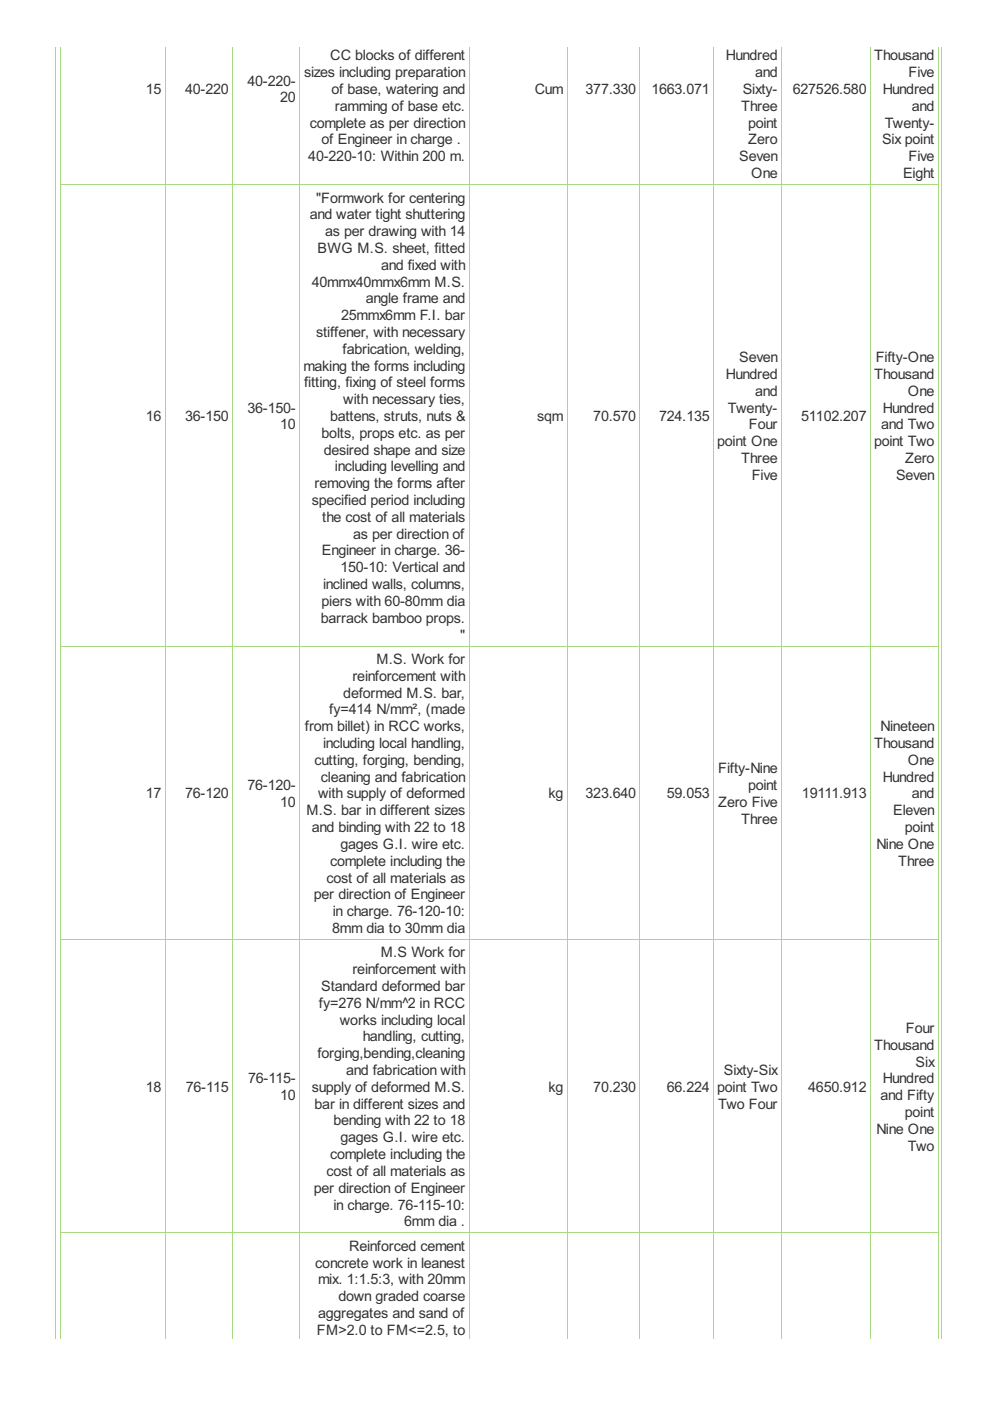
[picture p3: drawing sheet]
<svg xmlns="http://www.w3.org/2000/svg" width="210mm" height="297mm" viewBox="0 0 210 297" stroke-linecap="round" stroke-linejoin="round" font-family="sans-serif">
<defs><g id="words">
<g font-size="3.4" fill="#333">
<text x="64.5" y="16.4">sizes including preparation</text>
<text x="70" y="12.8">CC blocks of different</text>
<text x="153.9" y="12.8">Hundred</text>
<text x="160.1" y="16.4">and</text>
<text x="185.4" y="12.8">Thousand</text>
<text x="192.7" y="16.4">Five</text>
<text x="30.9" y="19.9">15</text>
<text x="39.2" y="19.9">40-220</text>
<text x="52.5" y="18.2">40-220-</text>
<text x="59.4" y="21.7">20</text>
<text x="70.3" y="19.9">of base, watering and</text>
<text x="71" y="23.5">ramming of base etc.</text>
<text x="113.4" y="19.9">Cum</text>
<text x="124.2" y="19.9">377.330</text>
<text x="138.1" y="19.9">1663.071</text>
<text x="157.2" y="23.5">Three</text>
<text x="157.5" y="19.9">Sixty-</text>
<text x="168.1" y="19.9">627526.580</text>
<text x="187.2" y="19.9">Hundred</text>
<text x="193.3" y="23.5">and</text>
<text x="65.7" y="27.1">complete as per direction</text>
<text x="158.6" y="27.1">point</text>
<text x="187.6" y="27.1">Twenty-</text>
<text x="65.4" y="34.2">40-220-10: Within 200 m.</text>
<text x="68.2" y="30.6">of Engineer in charge .</text>
<text x="156.7" y="34.2">Seven</text>
<text x="158.7" y="30.6">Zero</text>
<text x="187" y="30.6">Six point</text>
<text x="192.7" y="34.2">Five</text>
<text x="159.2" y="37.8">One</text>
<text x="191.5" y="37.8">Eight</text>
<text x="65.7" y="46.5">and water tight shuttering</text>
<text x="67" y="42.9">&quot;Formwork for centering</text>
<text x="67.3" y="53.6">BWG M.S. sheet, fitted</text>
<text x="68.9" y="50.1">as per drawing with 14</text>
<text x="80.8" y="57.2">and fixed with</text>
<text x="66.1" y="60.8">40mmx40mmx6mm M.S.</text>
<text x="77.5" y="64.3">angle frame and</text>
<text x="67" y="71.5">stiffener, with necessary</text>
<text x="72.3" y="67.9">25mmx6mm F.I. bar</text>
<text x="72.6" y="75">fabrication, welding,</text>
<text x="156.7" y="76.8">Seven</text>
<text x="185.7" y="76.8">Fifty-One</text>
<text x="64.3" y="78.6">making the forms including</text>
<text x="64.5" y="82.1">fitting, fixing of steel forms</text>
<text x="153.9" y="80.4">Hundred</text>
<text x="160.1" y="83.9">and</text>
<text x="185.4" y="80.4">Thousand</text>
<text x="192.5" y="83.9">One</text>
<text x="30.9" y="89.3">16</text>
<text x="39.2" y="89.3">36-150</text>
<text x="52.5" y="87.5">36-150-</text>
<text x="70" y="89.3">battens, struts, nuts &amp;</text>
<text x="72.8" y="85.7">with necessary ties,</text>
<text x="113.9" y="89.3">sqm</text>
<text x="125.8" y="89.3">70.570</text>
<text x="139.7" y="89.3">724.135</text>
<text x="154.3" y="87.5">Twenty-</text>
<text x="169.9" y="89.3">51102.207</text>
<text x="187.2" y="87.5">Hundred</text>
<text x="59.4" y="91.1">10</text>
<text x="68.2" y="92.8">bolts, props etc. as per</text>
<text x="152.1" y="94.6">point One</text>
<text x="158.8" y="91.1">Four</text>
<text x="185.3" y="94.6">point Two</text>
<text x="186.8" y="91.1">and Two</text>
<text x="68.6" y="96.4">desired shape and size</text>
<text x="71" y="100">including levelling and</text>
<text x="157.2" y="98.2">Three</text>
<text x="159.4" y="101.7">Five</text>
<text x="190" y="101.7">Seven</text>
<text x="191.9" y="98.2">Zero</text>
<text x="66.1" y="107.1">specified period including</text>
<text x="66.7" y="103.5">removing the forms after</text>
<text x="68.3" y="110.6">the cost of all materials</text>
<text x="68.2" y="117.8">Engineer in charge. 36-</text>
<text x="74.9" y="114.2">as per direction of</text>
<text x="68.5" y="124.9">inclined walls, columns,</text>
<text x="72.2" y="121.3">150-10: Vertical and</text>
<text x="68.2" y="128.5">piers with 60-80mm dia</text>
<text x="68" y="132">barrack bamboo props.</text>
<text x="97.6" y="135.6">&quot;</text>
<text x="79.8" y="140.8">M.S. Work for</text>
<text x="72.8" y="147.9">deformed M.S. bar,</text>
<text x="74.7" y="144.4">reinforcement with</text>
<text x="64.6" y="155">from billet) in RCC works,</text>
<text x="69.8" y="151.5">fy=414 N/mm², (made</text>
<text x="186.7" y="155">Nineteen</text>
<text x="68.5" y="158.6">including local handling,</text>
<text x="185.4" y="158.6">Thousand</text>
<text x="52.5" y="167.5">76-120-</text>
<text x="66.7" y="162.2">cutting, forging, bending,</text>
<text x="68" y="165.7">cleaning and fabrication</text>
<text x="152.3" y="163.9">Fifty-Nine</text>
<text x="158.6" y="167.5">point</text>
<text x="187.2" y="165.7">Hundred</text>
<text x="192.5" y="162.2">One</text>
<text x="30.9" y="169.3">17</text>
<text x="39.2" y="169.3">76-120</text>
<text x="59.4" y="171.1">10</text>
<text x="65" y="172.9">M.S. bar in different sizes</text>
<text x="67.4" y="169.3">with supply of deformed</text>
<text x="116.3" y="169.3">kg</text>
<text x="124.2" y="169.3">323.640</text>
<text x="141.4" y="169.3">59.053</text>
<text x="152.3" y="171.1">Zero Five</text>
<text x="170" y="169.3">19111.913</text>
<text x="189.4" y="172.9">Eleven</text>
<text x="193.3" y="169.3">and</text>
<text x="66.1" y="176.4">and binding with 22 to 18</text>
<text x="72.2" y="180">gages G.I. wire etc.</text>
<text x="157.2" y="174.6">Three</text>
<text x="185.8" y="180">Nine One</text>
<text x="191.9" y="176.4">point</text>
<text x="70" y="183.5">complete including the</text>
<text x="190.4" y="183.5">Three</text>
<text x="66.6" y="190.7">per direction of Engineer</text>
<text x="69.2" y="187.1">cost of all materials as</text>
<text x="70.4" y="197.8">8mm dia to 30mm dia</text>
<text x="70.6" y="194.2">in charge. 76-120-10:</text>
<text x="80.7" y="203">M.S Work for</text>
<text x="74.7" y="206.6">reinforcement with</text>
<text x="67.6" y="213.7">fy=276 N/mm^2 in RCC</text>
<text x="68.1" y="210.1">Standard deformed bar</text>
<text x="72" y="217.2">works including local</text>
<text x="76.9" y="220.8">handling, cutting,</text>
<text x="192.1" y="219">Four</text>
<text x="67.3" y="224.4">forging,bending,cleaning</text>
<text x="73.4" y="227.9">and fabrication with</text>
<text x="153.5" y="227.9">Sixty-Six</text>
<text x="185.4" y="222.6">Thousand</text>
<text x="194.1" y="226.2">Six</text>
<text x="30.9" y="231.5">18</text>
<text x="39.4" y="231.5">76-115</text>
<text x="52.6" y="229.7">76-115-</text>
<text x="59.4" y="233.3">10</text>
<text x="66.1" y="231.5">supply of deformed M.S.</text>
<text x="116.3" y="231.5">kg</text>
<text x="125.8" y="231.5">70.230</text>
<text x="141.4" y="231.5">66.224</text>
<text x="152.1" y="231.5">point Two</text>
<text x="171.4" y="231.5">4650.912</text>
<text x="186.7" y="233.3">and Fifty</text>
<text x="187.2" y="229.7">Hundred</text>
<text x="66.7" y="235.1">bar in different sizes and</text>
<text x="70.7" y="238.6">bending with 22 to 18</text>
<text x="152.3" y="235.1">Two Four</text>
<text x="191.9" y="236.8">point</text>
<text x="70" y="245.8">complete including the</text>
<text x="72.2" y="242.2">gages G.I. wire etc.</text>
<text x="185.8" y="240.4">Nine One</text>
<text x="192.5" y="244">Two</text>
<text x="69.2" y="249.3">cost of all materials as</text>
<text x="66.6" y="252.9">per direction of Engineer</text>
<text x="70.7" y="256.4">in charge. 76-115-10:</text>
<text x="85.7" y="260">6mm dia .</text>
<text x="66.9" y="268.8">concrete work in leanest</text>
<text x="74" y="265.2">Reinforced cement</text>
<text x="67.4" y="272.3">mix. 1:1.5:3, with 20mm</text>
<text x="71.8" y="275.9">down graded coarse</text>
<text x="67.4" y="279.5">aggregates and sand of</text>
<text x="67.2" y="283">FM&gt;2.0 to FM&lt;=2.5, to</text>
</g>
</g></defs>
<g fill="none" stroke="#a8da7f" stroke-width=".21">
<path d="M11.8 9.9v273.9M12.7 9.9v273.9M35 9.9v273.9M49.3 9.9v273.9M63.5 9.9v273.9M99.4 9.9v273.9M120.2 9.9v273.9M135.7 9.9v273.9M151.3 9.9v273.9M165.7 9.9v273.9M184.5 9.9v273.9M198.9 9.9v273.9"/>
<path d="M199.7 9.9v273.9M12.7 39.2h186.3M12.7 137h186.3M12.7 199.2h186.3M12.7 261.4h186.3"/>
</g>
<use href="#words"/>
</svg>
